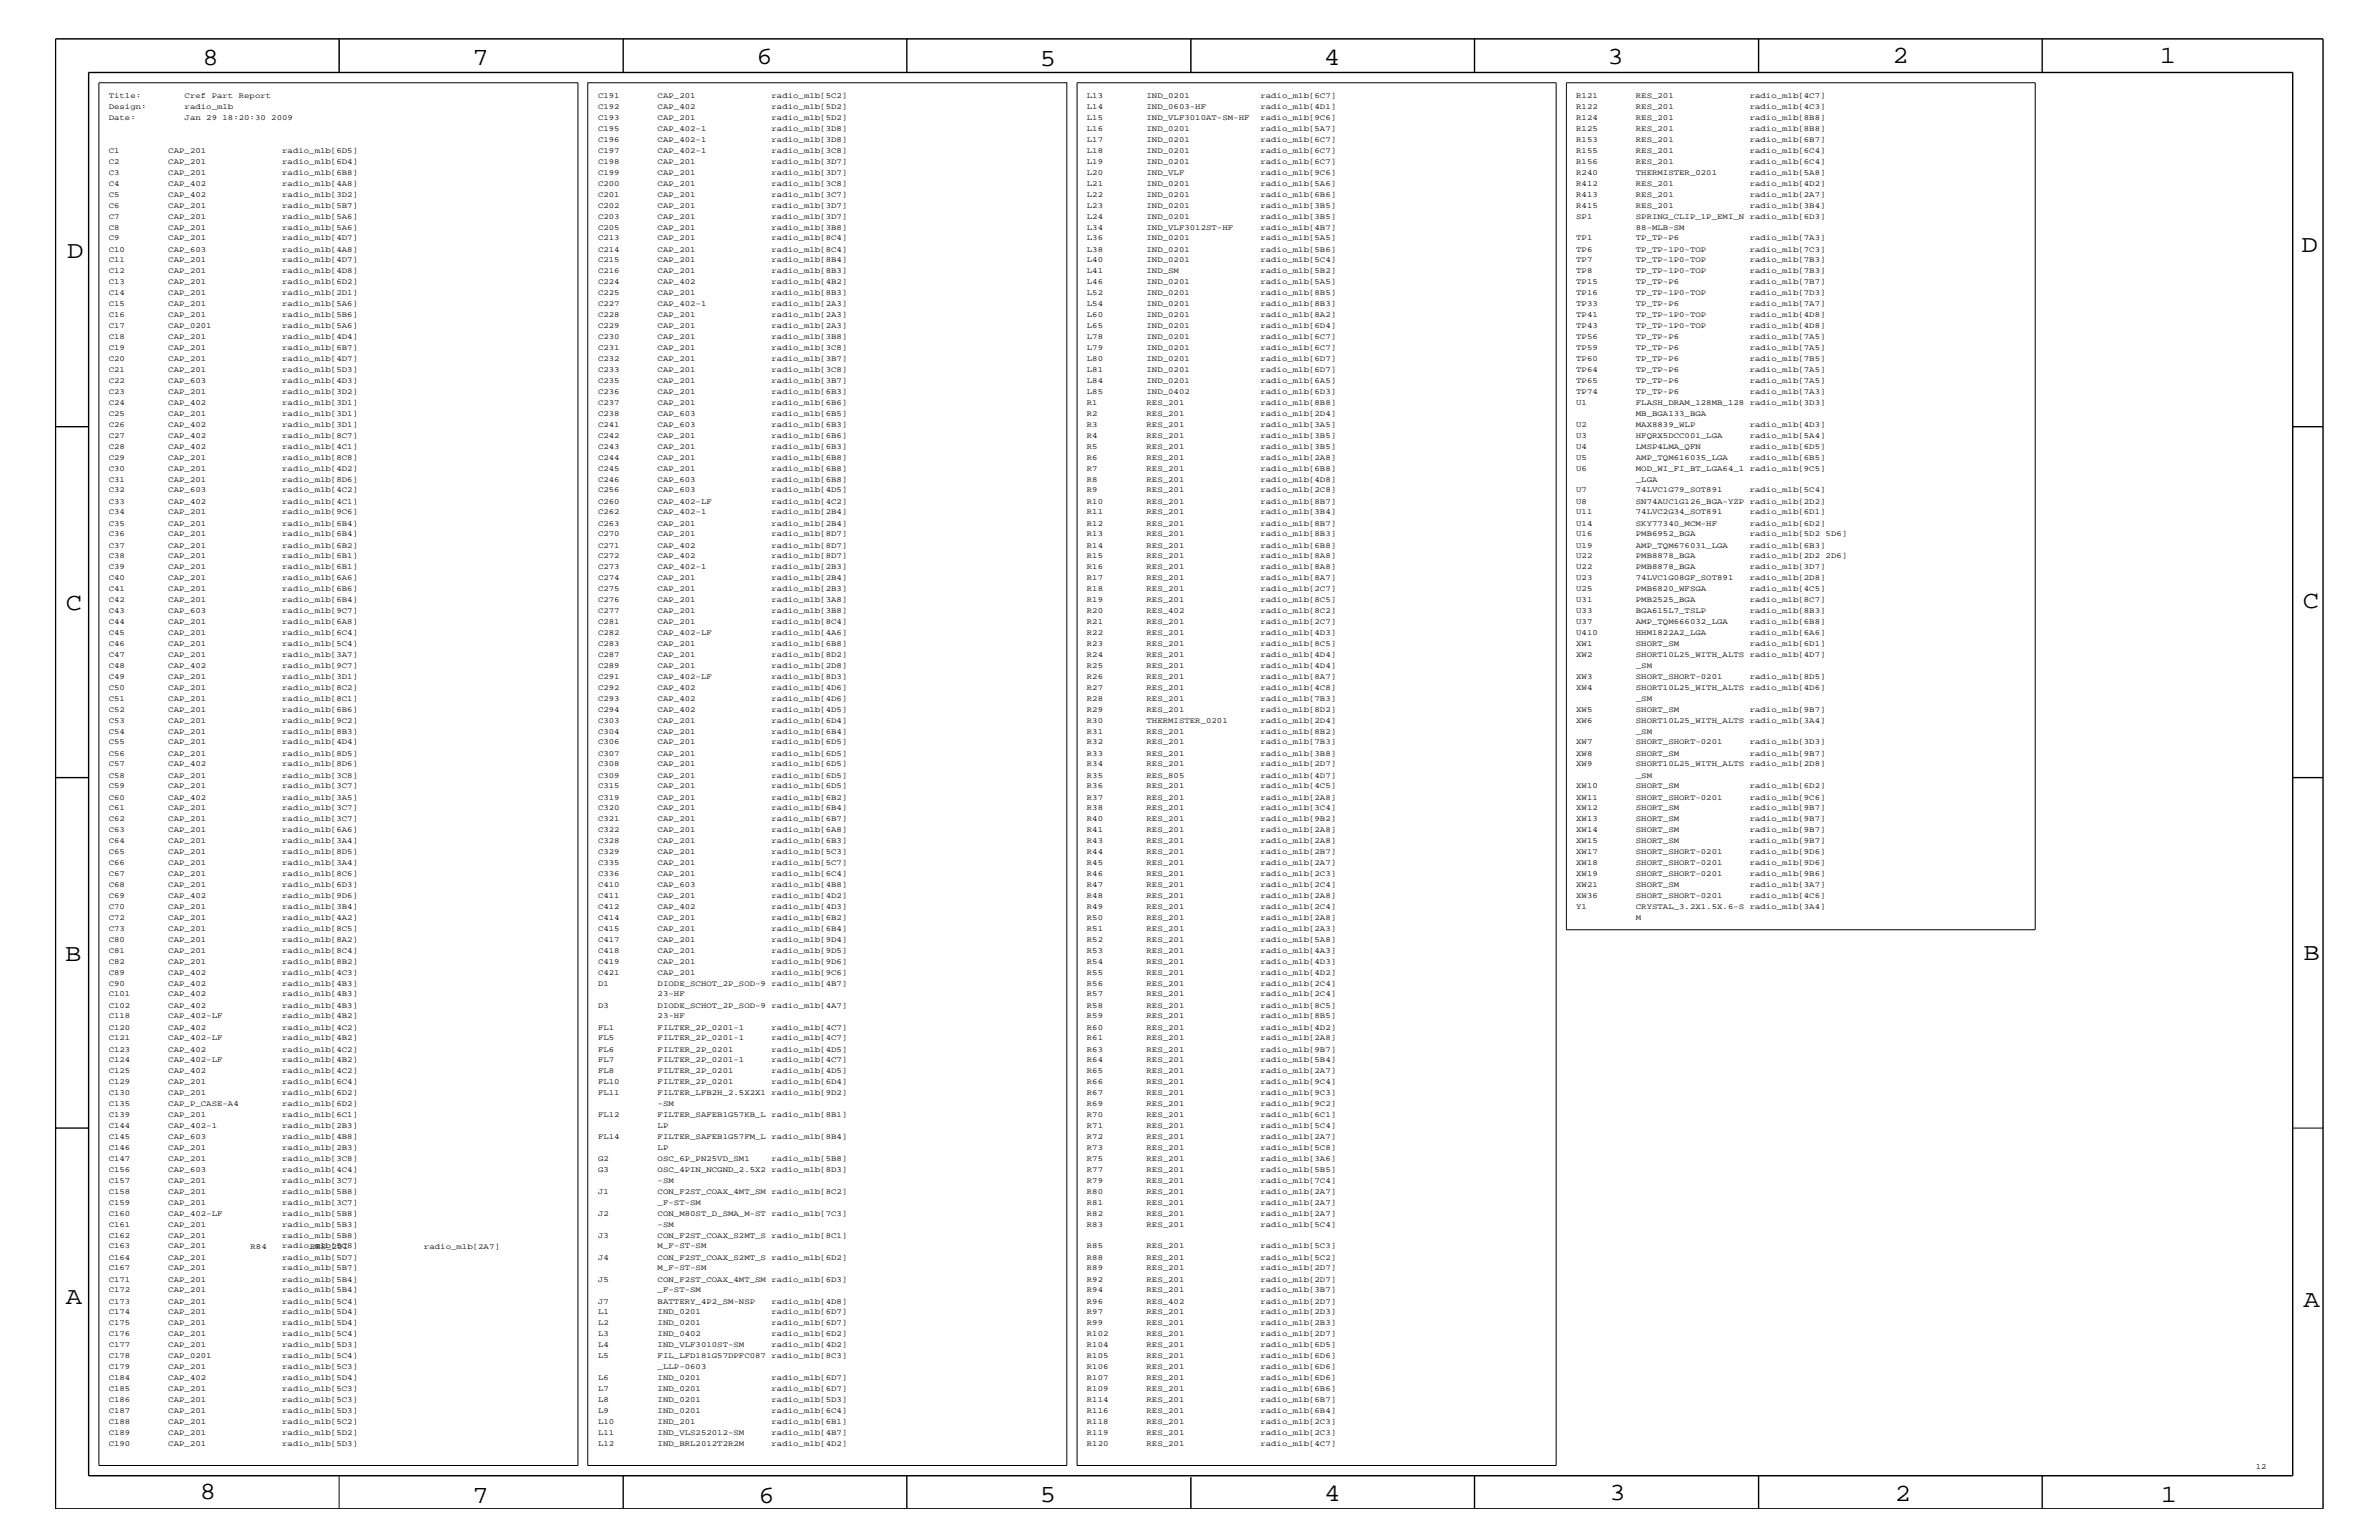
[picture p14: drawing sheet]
<svg xmlns="http://www.w3.org/2000/svg" width="432mm" height="279mm" viewBox="0 0 432 279" stroke-linecap="round" stroke-linejoin="round" font-family="sans-serif">
<defs><g id="words">
<g font-size="4.5">
<text x="36.7" y="11.7">8</text>
<text x="85.8" y="11.7">7</text>
<text x="137.3" y="11.5">6</text>
<text x="240.3" y="11.7">4</text>
<text x="291.8" y="11.5">3</text>
<text x="343.5" y="11.5">2</text>
<text x="392" y="11.5">1</text>
<text x="188.7" y="12.1">5</text>
<text x="12.2" y="46.8">D</text>
<text x="417.7" y="45.7">D</text>
<text x="11.9" y="110.6">C</text>
<text x="418" y="110.3">C</text>
<text x="11.9" y="174.3">B</text>
<text x="418.1" y="174.2">B</text>
<text x="11.9" y="236.7">A</text>
<text x="418.1" y="237.1">A</text>
<text x="36.2" y="271.9">8</text>
<text x="85.8" y="272.7">7</text>
<text x="137.7" y="272.7">6</text>
<text x="188.7" y="272.5">5</text>
<text x="240.4" y="272.3">4</text>
<text x="292.1" y="272.2">3</text>
<text x="343.9" y="272.3">2</text>
<text x="392.2" y="272.6">1</text>
</g>
<g font-size="1.4">
<text x="19.7" y="17.8">Title:</text>
<text x="33.5" y="17.8">Cref Part Report</text>
<text x="108.5" y="17.8">C191</text>
<text x="119.4" y="17.8">CAP_201</text>
<text x="140" y="17.8">radio_mlb[5C2]</text>
<text x="197.3" y="17.8">L13</text>
<text x="208.1" y="17.8">IND_0201</text>
<text x="228.8" y="17.8">radio_mlb[6C7]</text>
<text x="286.1" y="17.8">R121</text>
<text x="296.9" y="17.8">RES_201</text>
<text x="317.6" y="17.8">radio_mlb[4C7]</text>
<text x="19.7" y="19.8">Design:</text>
<text x="19.7" y="21.8">Date:</text>
<text x="33.5" y="19.8">radio_mlb</text>
<text x="33.5" y="21.8">Jan 29 18:20:30 2009</text>
<text x="108.5" y="19.8">C192</text>
<text x="108.5" y="21.8">C193</text>
<text x="108.5" y="23.7">C195</text>
<text x="119.4" y="19.8">CAP_402</text>
<text x="119.4" y="21.8">CAP_201</text>
<text x="119.4" y="23.7">CAP_402-1</text>
<text x="140" y="19.8">radio_mlb[5D2]</text>
<text x="140" y="21.8">radio_mlb[5D2]</text>
<text x="140" y="23.7">radio_mlb[3D8]</text>
<text x="197.3" y="19.8">L14</text>
<text x="197.3" y="21.8">L15</text>
<text x="197.3" y="23.7">L16</text>
<text x="208.1" y="19.8">IND_0603-HF</text>
<text x="208.1" y="21.8">IND_VLF3010AT-SM-HF</text>
<text x="208.1" y="23.7">IND_0201</text>
<text x="228.8" y="19.8">radio_mlb[4D1]</text>
<text x="228.8" y="21.8">radio_mlb[9C6]</text>
<text x="228.8" y="23.7">radio_mlb[5A7]</text>
<text x="286.1" y="19.8">R122</text>
<text x="286.1" y="21.8">R124</text>
<text x="286.1" y="23.7">R125</text>
<text x="296.9" y="19.8">RES_201</text>
<text x="296.9" y="21.8">RES_201</text>
<text x="296.9" y="23.7">RES_201</text>
<text x="317.6" y="19.8">radio_mlb[4C3]</text>
<text x="317.6" y="21.8">radio_mlb[8B8]</text>
<text x="317.6" y="23.7">radio_mlb[8B8]</text>
<text x="19.7" y="27.7">C1</text>
<text x="19.7" y="29.7">C2</text>
<text x="30.6" y="27.7">CAP_201</text>
<text x="30.6" y="29.7">CAP_201</text>
<text x="51.2" y="27.7">radio_mlb[6D5]</text>
<text x="51.2" y="29.7">radio_mlb[6D4]</text>
<text x="108.5" y="25.8">C196</text>
<text x="108.5" y="27.7">C197</text>
<text x="108.5" y="29.7">C198</text>
<text x="119.4" y="25.8">CAP_402-1</text>
<text x="119.4" y="27.7">CAP_402-1</text>
<text x="119.4" y="29.7">CAP_201</text>
<text x="140" y="25.8">radio_mlb[3D8]</text>
<text x="140" y="27.7">radio_mlb[3C8]</text>
<text x="140" y="29.7">radio_mlb[3D7]</text>
<text x="197.3" y="25.8">L17</text>
<text x="197.3" y="27.7">L18</text>
<text x="197.3" y="29.7">L19</text>
<text x="208.1" y="25.8">IND_0201</text>
<text x="208.1" y="27.7">IND_0201</text>
<text x="208.1" y="29.7">IND_0201</text>
<text x="228.8" y="25.8">radio_mlb[6C7]</text>
<text x="228.8" y="27.7">radio_mlb[6C7]</text>
<text x="228.8" y="29.7">radio_mlb[6C7]</text>
<text x="286.1" y="25.8">R153</text>
<text x="286.1" y="27.7">R155</text>
<text x="286.1" y="29.7">R156</text>
<text x="296.9" y="25.8">RES_201</text>
<text x="296.9" y="27.7">RES_201</text>
<text x="296.9" y="29.7">RES_201</text>
<text x="317.6" y="25.8">radio_mlb[6B7]</text>
<text x="317.6" y="27.7">radio_mlb[6C4]</text>
<text x="317.6" y="29.7">radio_mlb[6C4]</text>
<text x="19.7" y="31.7">C3</text>
<text x="19.7" y="33.7">C4</text>
<text x="19.7" y="35.7">C5</text>
<text x="30.6" y="31.7">CAP_201</text>
<text x="30.6" y="33.7">CAP_402</text>
<text x="30.6" y="35.7">CAP_402</text>
<text x="51.2" y="31.7">radio_mlb[6B8]</text>
<text x="51.2" y="33.7">radio_mlb[4A8]</text>
<text x="51.2" y="35.7">radio_mlb[3D2]</text>
<text x="108.5" y="31.7">C199</text>
<text x="108.5" y="33.7">C200</text>
<text x="108.5" y="35.7">C201</text>
<text x="119.4" y="31.7">CAP_201</text>
<text x="119.4" y="33.7">CAP_201</text>
<text x="119.4" y="35.7">CAP_201</text>
<text x="140" y="31.7">radio_mlb[3D7]</text>
<text x="140" y="33.7">radio_mlb[3C8]</text>
<text x="140" y="35.7">radio_mlb[3C7]</text>
<text x="197.3" y="31.7">L20</text>
<text x="197.3" y="33.7">L21</text>
<text x="197.3" y="35.7">L22</text>
<text x="208.1" y="31.7">IND_VLF</text>
<text x="208.1" y="33.7">IND_0201</text>
<text x="208.1" y="35.7">IND_0201</text>
<text x="228.8" y="31.7">radio_mlb[9C6]</text>
<text x="228.8" y="33.7">radio_mlb[5A6]</text>
<text x="228.8" y="35.7">radio_mlb[6B6]</text>
<text x="286.1" y="31.7">R240</text>
<text x="286.1" y="33.7">R412</text>
<text x="286.1" y="35.7">R413</text>
<text x="296.9" y="31.7">THERMISTER_0201</text>
<text x="296.9" y="33.7">RES_201</text>
<text x="296.9" y="35.7">RES_201</text>
<text x="317.6" y="31.7">radio_mlb[5A8]</text>
<text x="317.6" y="33.7">radio_mlb[4D2]</text>
<text x="317.6" y="35.7">radio_mlb[2A7]</text>
<text x="19.7" y="37.7">C6</text>
<text x="19.7" y="39.7">C7</text>
<text x="19.7" y="41.7">C8</text>
<text x="30.6" y="37.7">CAP_201</text>
<text x="30.6" y="39.7">CAP_201</text>
<text x="30.6" y="41.7">CAP_201</text>
<text x="51.2" y="37.7">radio_mlb[5B7]</text>
<text x="51.2" y="39.7">radio_mlb[5A6]</text>
<text x="51.2" y="41.7">radio_mlb[5A6]</text>
<text x="108.5" y="37.7">C202</text>
<text x="108.5" y="39.7">C203</text>
<text x="108.5" y="41.7">C205</text>
<text x="119.4" y="37.7">CAP_201</text>
<text x="119.4" y="39.7">CAP_201</text>
<text x="119.4" y="41.7">CAP_201</text>
<text x="140" y="37.7">radio_mlb[3D7]</text>
<text x="140" y="39.7">radio_mlb[3D7]</text>
<text x="140" y="41.7">radio_mlb[3B8]</text>
<text x="197.3" y="37.7">L23</text>
<text x="197.3" y="39.7">L24</text>
<text x="197.3" y="41.7">L34</text>
<text x="208.1" y="37.7">IND_0201</text>
<text x="208.1" y="39.7">IND_0201</text>
<text x="208.1" y="41.7">IND_VLF3012ST-HF</text>
<text x="228.8" y="37.7">radio_mlb[3B5]</text>
<text x="228.8" y="39.7">radio_mlb[3B5]</text>
<text x="228.8" y="41.7">radio_mlb[4B7]</text>
<text x="286.1" y="37.7">R415</text>
<text x="286.1" y="39.7">SP1</text>
<text x="296.9" y="37.7">RES_201</text>
<text x="296.9" y="39.7">SPRING_CLIP_1P_EMI_N radio_mlb[6D3]</text>
<text x="296.9" y="41.7">88-MLB-SM</text>
<text x="317.6" y="37.7">radio_mlb[3B4]</text>
<text x="19.7" y="43.6">C9</text>
<text x="19.7" y="45.7">C10</text>
<text x="19.7" y="47.6">C11</text>
<text x="30.6" y="43.6">CAP_201</text>
<text x="30.6" y="45.7">CAP_603</text>
<text x="30.6" y="47.6">CAP_201</text>
<text x="51.2" y="43.6">radio_mlb[4D7]</text>
<text x="51.2" y="45.7">radio_mlb[4A8]</text>
<text x="51.2" y="47.6">radio_mlb[4D7]</text>
<text x="108.5" y="43.6">C213</text>
<text x="108.5" y="45.7">C214</text>
<text x="108.5" y="47.6">C215</text>
<text x="119.4" y="43.6">CAP_201</text>
<text x="119.4" y="45.7">CAP_201</text>
<text x="119.4" y="47.6">CAP_201</text>
<text x="140" y="43.6">radio_mlb[8C4]</text>
<text x="140" y="45.7">radio_mlb[8C4]</text>
<text x="140" y="47.6">radio_mlb[8B4]</text>
<text x="197.3" y="43.6">L36</text>
<text x="197.3" y="45.7">L38</text>
<text x="197.3" y="47.6">L40</text>
<text x="208.1" y="43.6">IND_0201</text>
<text x="208.1" y="45.7">IND_0201</text>
<text x="208.1" y="47.6">IND_0201</text>
<text x="228.8" y="43.6">radio_mlb[5A5]</text>
<text x="228.8" y="45.7">radio_mlb[5B6]</text>
<text x="228.8" y="47.6">radio_mlb[5C4]</text>
<text x="286.1" y="43.6">TP1</text>
<text x="286.1" y="45.7">TP6</text>
<text x="286.1" y="47.6">TP7</text>
<text x="296.9" y="43.6">TP_TP-P6</text>
<text x="296.9" y="45.7">TP_TP-1P0-TOP</text>
<text x="296.9" y="47.6">TP_TP-1P0-TOP</text>
<text x="317.6" y="43.6">radio_mlb[7A3]</text>
<text x="317.6" y="45.7">radio_mlb[7C3]</text>
<text x="317.6" y="47.6">radio_mlb[7B3]</text>
<text x="19.7" y="49.6">C12</text>
<text x="19.7" y="51.6">C13</text>
<text x="19.7" y="53.5">C14</text>
<text x="30.6" y="49.6">CAP_201</text>
<text x="30.6" y="51.6">CAP_201</text>
<text x="30.6" y="53.5">CAP_201</text>
<text x="51.2" y="49.6">radio_mlb[4D8]</text>
<text x="51.2" y="51.6">radio_mlb[6D2]</text>
<text x="51.2" y="53.5">radio_mlb[2D1]</text>
<text x="108.5" y="49.6">C216</text>
<text x="108.5" y="51.6">C224</text>
<text x="108.5" y="53.5">C225</text>
<text x="119.4" y="49.6">CAP_201</text>
<text x="119.4" y="51.6">CAP_402</text>
<text x="119.4" y="53.5">CAP_201</text>
<text x="140" y="49.6">radio_mlb[8B3]</text>
<text x="140" y="51.6">radio_mlb[4B2]</text>
<text x="140" y="53.5">radio_mlb[8B3]</text>
<text x="197.3" y="49.6">L41</text>
<text x="197.3" y="51.6">L46</text>
<text x="197.3" y="53.5">L52</text>
<text x="208.1" y="49.6">IND_SM</text>
<text x="208.1" y="51.6">IND_0201</text>
<text x="208.1" y="53.5">IND_0201</text>
<text x="228.8" y="49.6">radio_mlb[5B2]</text>
<text x="228.8" y="51.6">radio_mlb[5A5]</text>
<text x="228.8" y="53.5">radio_mlb[8B5]</text>
<text x="286.1" y="49.6">TP8</text>
<text x="286.1" y="51.6">TP15</text>
<text x="286.1" y="53.5">TP16</text>
<text x="296.9" y="49.6">TP_TP-1P0-TOP</text>
<text x="296.9" y="51.6">TP_TP-P6</text>
<text x="296.9" y="53.5">TP_TP-1P0-TOP</text>
<text x="317.6" y="49.6">radio_mlb[7B3]</text>
<text x="317.6" y="51.6">radio_mlb[7B7]</text>
<text x="317.6" y="53.5">radio_mlb[7D3]</text>
<text x="19.7" y="55.6">C15</text>
<text x="19.7" y="57.5">C16</text>
<text x="19.7" y="59.5">C17</text>
<text x="30.6" y="55.6">CAP_201</text>
<text x="30.6" y="57.5">CAP_201</text>
<text x="30.6" y="59.5">CAP_0201</text>
<text x="51.2" y="55.6">radio_mlb[5A6]</text>
<text x="51.2" y="57.5">radio_mlb[5B6]</text>
<text x="51.2" y="59.5">radio_mlb[5A6]</text>
<text x="108.5" y="55.6">C227</text>
<text x="108.5" y="57.5">C228</text>
<text x="108.5" y="59.5">C229</text>
<text x="119.4" y="55.6">CAP_402-1</text>
<text x="119.4" y="57.5">CAP_201</text>
<text x="119.4" y="59.5">CAP_201</text>
<text x="140" y="55.6">radio_mlb[2A3]</text>
<text x="140" y="57.5">radio_mlb[2A3]</text>
<text x="140" y="59.5">radio_mlb[2A3]</text>
<text x="197.3" y="55.6">L54</text>
<text x="197.3" y="57.5">L60</text>
<text x="197.3" y="59.5">L65</text>
<text x="208.1" y="55.6">IND_0201</text>
<text x="208.1" y="57.5">IND_0201</text>
<text x="208.1" y="59.5">IND_0201</text>
<text x="228.8" y="55.6">radio_mlb[8B3]</text>
<text x="228.8" y="57.5">radio_mlb[8A2]</text>
<text x="228.8" y="59.5">radio_mlb[6D4]</text>
<text x="286.1" y="55.6">TP33</text>
<text x="286.1" y="57.5">TP41</text>
<text x="286.1" y="59.5">TP43</text>
<text x="296.9" y="55.6">TP_TP-P6</text>
<text x="296.9" y="57.5">TP_TP-1P0-TOP</text>
<text x="296.9" y="59.5">TP_TP-1P0-TOP</text>
<text x="317.6" y="55.6">radio_mlb[7A7]</text>
<text x="317.6" y="57.5">radio_mlb[4D8]</text>
<text x="317.6" y="59.5">radio_mlb[4D8]</text>
<text x="19.7" y="61.5">C18</text>
<text x="19.7" y="63.5">C19</text>
<text x="19.7" y="65.5">C20</text>
<text x="30.6" y="61.5">CAP_201</text>
<text x="30.6" y="63.5">CAP_201</text>
<text x="30.6" y="65.5">CAP_201</text>
<text x="51.2" y="61.5">radio_mlb[4D4]</text>
<text x="51.2" y="63.5">radio_mlb[6B7]</text>
<text x="51.2" y="65.5">radio_mlb[4D7]</text>
<text x="108.5" y="61.5">C230</text>
<text x="108.5" y="63.5">C231</text>
<text x="108.5" y="65.5">C232</text>
<text x="119.4" y="61.5">CAP_201</text>
<text x="119.4" y="63.5">CAP_201</text>
<text x="119.4" y="65.5">CAP_201</text>
<text x="140" y="61.5">radio_mlb[3B8]</text>
<text x="140" y="63.5">radio_mlb[3C8]</text>
<text x="140" y="65.5">radio_mlb[3B7]</text>
<text x="197.3" y="61.5">L78</text>
<text x="197.3" y="63.5">L79</text>
<text x="197.3" y="65.5">L80</text>
<text x="208.1" y="61.5">IND_0201</text>
<text x="208.1" y="63.5">IND_0201</text>
<text x="208.1" y="65.5">IND_0201</text>
<text x="228.8" y="61.5">radio_mlb[6C7]</text>
<text x="228.8" y="63.5">radio_mlb[6C7]</text>
<text x="228.8" y="65.5">radio_mlb[6D7]</text>
<text x="286.1" y="61.5">TP56</text>
<text x="286.1" y="63.5">TP59</text>
<text x="286.1" y="65.5">TP60</text>
<text x="296.9" y="61.5">TP_TP-P6</text>
<text x="296.9" y="63.5">TP_TP-P6</text>
<text x="296.9" y="65.5">TP_TP-P6</text>
<text x="317.6" y="61.5">radio_mlb[7A5]</text>
<text x="317.6" y="63.5">radio_mlb[7A5]</text>
<text x="317.6" y="65.5">radio_mlb[7B5]</text>
<text x="19.7" y="67.5">C21</text>
<text x="19.7" y="69.5">C22</text>
<text x="19.7" y="71.5">C23</text>
<text x="30.6" y="67.5">CAP_201</text>
<text x="30.6" y="69.5">CAP_603</text>
<text x="30.6" y="71.5">CAP_201</text>
<text x="51.2" y="67.5">radio_mlb[5D3]</text>
<text x="51.2" y="69.5">radio_mlb[4D3]</text>
<text x="51.2" y="71.5">radio_mlb[3D2]</text>
<text x="108.5" y="67.5">C233</text>
<text x="108.5" y="69.5">C235</text>
<text x="108.5" y="71.5">C236</text>
<text x="119.4" y="67.5">CAP_201</text>
<text x="119.4" y="69.5">CAP_201</text>
<text x="119.4" y="71.5">CAP_201</text>
<text x="140" y="67.5">radio_mlb[3C8]</text>
<text x="140" y="69.5">radio_mlb[3B7]</text>
<text x="140" y="71.5">radio_mlb[6B3]</text>
<text x="197.3" y="67.5">L81</text>
<text x="197.3" y="69.5">L84</text>
<text x="197.3" y="71.5">L85</text>
<text x="208.1" y="67.5">IND_0201</text>
<text x="208.1" y="69.5">IND_0201</text>
<text x="208.1" y="71.5">IND_0402</text>
<text x="228.8" y="67.5">radio_mlb[6D7]</text>
<text x="228.8" y="69.5">radio_mlb[6A5]</text>
<text x="228.8" y="71.5">radio_mlb[6D3]</text>
<text x="286.1" y="67.5">TP64</text>
<text x="286.1" y="69.5">TP65</text>
<text x="286.1" y="71.5">TP74</text>
<text x="296.9" y="67.5">TP_TP-P6</text>
<text x="296.9" y="69.5">TP_TP-P6</text>
<text x="296.9" y="71.5">TP_TP-P6</text>
<text x="317.6" y="67.5">radio_mlb[7A5]</text>
<text x="317.6" y="69.5">radio_mlb[7A5]</text>
<text x="317.6" y="71.5">radio_mlb[7A3]</text>
<text x="19.7" y="73.4">C24</text>
<text x="19.7" y="75.5">C25</text>
<text x="19.7" y="77.4">C26</text>
<text x="30.6" y="73.4">CAP_402</text>
<text x="30.6" y="75.5">CAP_201</text>
<text x="30.6" y="77.4">CAP_402</text>
<text x="51.2" y="73.4">radio_mlb[3D1]</text>
<text x="51.2" y="75.5">radio_mlb[3D1]</text>
<text x="51.2" y="77.4">radio_mlb[3D1]</text>
<text x="108.5" y="73.4">C237</text>
<text x="108.5" y="75.5">C238</text>
<text x="108.5" y="77.4">C241</text>
<text x="119.4" y="73.4">CAP_201</text>
<text x="119.4" y="75.5">CAP_603</text>
<text x="119.4" y="77.4">CAP_603</text>
<text x="140" y="73.4">radio_mlb[6B6]</text>
<text x="140" y="75.5">radio_mlb[6B5]</text>
<text x="140" y="77.4">radio_mlb[6B3]</text>
<text x="197.3" y="73.4">R1</text>
<text x="197.3" y="75.5">R2</text>
<text x="197.3" y="77.4">R3</text>
<text x="208.1" y="73.4">RES_201</text>
<text x="208.1" y="75.5">RES_201</text>
<text x="208.1" y="77.4">RES_201</text>
<text x="228.8" y="73.4">radio_mlb[8B8]</text>
<text x="228.8" y="75.5">radio_mlb[2D4]</text>
<text x="228.8" y="77.4">radio_mlb[3A5]</text>
<text x="286.1" y="73.4">U1</text>
<text x="286.1" y="77.4">U2</text>
<text x="296.9" y="73.4">FLASH_DRAM_128MB_128 radio_mlb[3D3]</text>
<text x="296.9" y="75.5">MB_BGA133_BGA</text>
<text x="296.9" y="77.4">MAX8839_WLP</text>
<text x="317.6" y="77.4">radio_mlb[4D3]</text>
<text x="19.7" y="79.4">C27</text>
<text x="19.7" y="81.4">C28</text>
<text x="19.7" y="83.4">C29</text>
<text x="30.6" y="79.4">CAP_402</text>
<text x="30.6" y="81.4">CAP_402</text>
<text x="30.6" y="83.4">CAP_201</text>
<text x="51.2" y="79.4">radio_mlb[8C7]</text>
<text x="51.2" y="81.4">radio_mlb[4C1]</text>
<text x="51.2" y="83.4">radio_mlb[8C8]</text>
<text x="108.5" y="79.4">C242</text>
<text x="108.5" y="81.4">C243</text>
<text x="108.5" y="83.4">C244</text>
<text x="119.4" y="79.4">CAP_201</text>
<text x="119.4" y="81.4">CAP_201</text>
<text x="119.4" y="83.4">CAP_201</text>
<text x="140" y="79.4">radio_mlb[6B6]</text>
<text x="140" y="81.4">radio_mlb[6B3]</text>
<text x="140" y="83.4">radio_mlb[6B8]</text>
<text x="197.3" y="79.4">R4</text>
<text x="197.3" y="81.4">R5</text>
<text x="197.3" y="83.4">R6</text>
<text x="208.1" y="79.4">RES_201</text>
<text x="208.1" y="81.4">RES_201</text>
<text x="208.1" y="83.4">RES_201</text>
<text x="228.8" y="79.4">radio_mlb[3B5]</text>
<text x="228.8" y="81.4">radio_mlb[3B5]</text>
<text x="228.8" y="83.4">radio_mlb[2A8]</text>
<text x="286.1" y="79.4">U3</text>
<text x="286.1" y="81.4">U4</text>
<text x="286.1" y="83.4">U5</text>
<text x="296.9" y="79.4">HFQRX5DCC001_LGA</text>
<text x="296.9" y="81.4">LMSP4LMA_QFN</text>
<text x="296.9" y="83.4">AMP_TQM616035_LGA</text>
<text x="317.6" y="79.4">radio_mlb[5A4]</text>
<text x="317.6" y="81.4">radio_mlb[6D5]</text>
<text x="317.6" y="83.4">radio_mlb[6B5]</text>
<text x="19.7" y="85.4">C30</text>
<text x="19.7" y="87.4">C31</text>
<text x="19.7" y="89.4">C32</text>
<text x="30.6" y="85.4">CAP_201</text>
<text x="30.6" y="87.4">CAP_201</text>
<text x="30.6" y="89.4">CAP_603</text>
<text x="51.2" y="85.4">radio_mlb[4D2]</text>
<text x="51.2" y="87.4">radio_mlb[8D6]</text>
<text x="51.2" y="89.4">radio_mlb[4C2]</text>
<text x="108.5" y="85.4">C245</text>
<text x="108.5" y="87.4">C246</text>
<text x="108.5" y="89.4">C256</text>
<text x="119.4" y="85.4">CAP_201</text>
<text x="119.4" y="87.4">CAP_603</text>
<text x="119.4" y="89.4">CAP_603</text>
<text x="140" y="85.4">radio_mlb[6B8]</text>
<text x="140" y="87.4">radio_mlb[6B8]</text>
<text x="140" y="89.4">radio_mlb[4D5]</text>
<text x="197.3" y="85.4">R7</text>
<text x="197.3" y="87.4">R8</text>
<text x="197.3" y="89.4">R9</text>
<text x="208.1" y="85.4">RES_201</text>
<text x="208.1" y="87.4">RES_201</text>
<text x="208.1" y="89.4">RES_201</text>
<text x="228.8" y="85.4">radio_mlb[6B8]</text>
<text x="228.8" y="87.4">radio_mlb[4D8]</text>
<text x="228.8" y="89.4">radio_mlb[2C8]</text>
<text x="286.1" y="85.4">U6</text>
<text x="286.1" y="89.4">U7</text>
<text x="296.9" y="85.4">MOD_WI_FI_BT_LGA64_1 radio_mlb[9C5]</text>
<text x="296.9" y="87.4">_LGA</text>
<text x="296.9" y="89.4">74LVC1G79_SOT891</text>
<text x="317.6" y="89.4">radio_mlb[5C4]</text>
<text x="19.7" y="91.4">C33</text>
<text x="19.7" y="93.3">C34</text>
<text x="19.7" y="95.4">C35</text>
<text x="30.6" y="91.4">CAP_402</text>
<text x="30.6" y="93.3">CAP_201</text>
<text x="30.6" y="95.4">CAP_201</text>
<text x="51.2" y="91.4">radio_mlb[4C1]</text>
<text x="51.2" y="93.3">radio_mlb[9C6]</text>
<text x="51.2" y="95.4">radio_mlb[6B4]</text>
<text x="108.5" y="91.4">C260</text>
<text x="108.5" y="93.3">C262</text>
<text x="108.5" y="95.4">C263</text>
<text x="119.4" y="91.4">CAP_402-LF</text>
<text x="119.4" y="93.3">CAP_402-1</text>
<text x="119.4" y="95.4">CAP_201</text>
<text x="140" y="91.4">radio_mlb[4C2]</text>
<text x="140" y="93.3">radio_mlb[2B4]</text>
<text x="140" y="95.4">radio_mlb[2B4]</text>
<text x="197.3" y="91.4">R10</text>
<text x="197.3" y="93.3">R11</text>
<text x="197.3" y="95.4">R12</text>
<text x="208.1" y="91.4">RES_201</text>
<text x="208.1" y="93.3">RES_201</text>
<text x="208.1" y="95.4">RES_201</text>
<text x="228.8" y="91.4">radio_mlb[8B7]</text>
<text x="228.8" y="93.3">radio_mlb[3B4]</text>
<text x="228.8" y="95.4">radio_mlb[8B7]</text>
<text x="286.1" y="91.4">U8</text>
<text x="286.1" y="93.3">U11</text>
<text x="286.1" y="95.4">U14</text>
<text x="296.9" y="91.4">SN74AUC1G126_BGA-YZP radio_mlb[2D2]</text>
<text x="296.9" y="93.3">74LVC2G34_SOT891</text>
<text x="296.9" y="95.4">SKY77340_MCM-HF</text>
<text x="317.6" y="93.3">radio_mlb[6D1]</text>
<text x="317.6" y="95.4">radio_mlb[6D2]</text>
<text x="19.7" y="97.3">C36</text>
<text x="19.7" y="99.3">C37</text>
<text x="19.7" y="101.3">C38</text>
<text x="30.6" y="97.3">CAP_201</text>
<text x="30.6" y="99.3">CAP_201</text>
<text x="30.6" y="101.3">CAP_201</text>
<text x="51.2" y="97.3">radio_mlb[6B4]</text>
<text x="51.2" y="99.3">radio_mlb[6B2]</text>
<text x="51.2" y="101.3">radio_mlb[6B1]</text>
<text x="108.5" y="97.3">C270</text>
<text x="108.5" y="99.3">C271</text>
<text x="108.5" y="101.3">C272</text>
<text x="119.4" y="97.3">CAP_201</text>
<text x="119.4" y="99.3">CAP_402</text>
<text x="119.4" y="101.3">CAP_402</text>
<text x="140" y="97.3">radio_mlb[8D7]</text>
<text x="140" y="99.3">radio_mlb[8D7]</text>
<text x="140" y="101.3">radio_mlb[8D7]</text>
<text x="197.3" y="97.3">R13</text>
<text x="197.3" y="99.3">R14</text>
<text x="197.3" y="101.3">R15</text>
<text x="208.1" y="97.3">RES_201</text>
<text x="208.1" y="99.3">RES_201</text>
<text x="208.1" y="101.3">RES_201</text>
<text x="228.8" y="97.3">radio_mlb[8B3]</text>
<text x="228.8" y="99.3">radio_mlb[6B8]</text>
<text x="228.8" y="101.3">radio_mlb[8A8]</text>
<text x="286.1" y="97.3">U16</text>
<text x="286.1" y="99.3">U19</text>
<text x="286.1" y="101.3">U22</text>
<text x="296.9" y="97.3">PMB6952_BGA</text>
<text x="296.9" y="99.3">AMP_TQM676031_LGA</text>
<text x="296.9" y="101.3">PMB8878_BGA</text>
<text x="317.6" y="97.3">radio_mlb[5D2 5D6]</text>
<text x="317.6" y="99.3">radio_mlb[6B3]</text>
<text x="317.6" y="101.3">radio_mlb[2D2 2D6]</text>
<text x="19.7" y="103.3">C39</text>
<text x="19.7" y="105.3">C40</text>
<text x="19.7" y="107.2">C41</text>
<text x="30.6" y="103.3">CAP_201</text>
<text x="30.6" y="105.3">CAP_201</text>
<text x="30.6" y="107.2">CAP_201</text>
<text x="51.2" y="103.3">radio_mlb[6B1]</text>
<text x="51.2" y="105.3">radio_mlb[6A6]</text>
<text x="51.2" y="107.2">radio_mlb[6B6]</text>
<text x="108.5" y="103.3">C273</text>
<text x="108.5" y="105.3">C274</text>
<text x="108.5" y="107.2">C275</text>
<text x="119.4" y="103.3">CAP_402-1</text>
<text x="119.4" y="105.3">CAP_201</text>
<text x="119.4" y="107.2">CAP_201</text>
<text x="140" y="103.3">radio_mlb[2B3]</text>
<text x="140" y="105.3">radio_mlb[2B4]</text>
<text x="140" y="107.2">radio_mlb[2B3]</text>
<text x="197.3" y="103.3">R16</text>
<text x="197.3" y="105.3">R17</text>
<text x="197.3" y="107.2">R18</text>
<text x="208.1" y="103.3">RES_201</text>
<text x="208.1" y="105.3">RES_201</text>
<text x="208.1" y="107.2">RES_201</text>
<text x="228.8" y="103.3">radio_mlb[8A8]</text>
<text x="228.8" y="105.3">radio_mlb[8A7]</text>
<text x="228.8" y="107.2">radio_mlb[2C7]</text>
<text x="286.1" y="103.3">U22</text>
<text x="286.1" y="105.3">U23</text>
<text x="286.1" y="107.2">U25</text>
<text x="296.9" y="103.3">PMB8878_BGA</text>
<text x="296.9" y="105.3">74LVC1G08GF_SOT891</text>
<text x="296.9" y="107.2">PMB6820_WFSGA</text>
<text x="317.6" y="103.3">radio_mlb[3D7]</text>
<text x="317.6" y="105.3">radio_mlb[2D8]</text>
<text x="317.6" y="107.2">radio_mlb[4C5]</text>
<text x="19.7" y="109.2">C42</text>
<text x="19.7" y="111.2">C43</text>
<text x="19.7" y="113.2">C44</text>
<text x="30.6" y="109.2">CAP_201</text>
<text x="30.6" y="111.2">CAP_603</text>
<text x="30.6" y="113.2">CAP_201</text>
<text x="51.2" y="109.2">radio_mlb[6B4]</text>
<text x="51.2" y="111.2">radio_mlb[9C7]</text>
<text x="51.2" y="113.2">radio_mlb[6A8]</text>
<text x="108.5" y="109.2">C276</text>
<text x="108.5" y="111.2">C277</text>
<text x="108.5" y="113.2">C281</text>
<text x="119.4" y="109.2">CAP_201</text>
<text x="119.4" y="111.2">CAP_201</text>
<text x="119.4" y="113.2">CAP_201</text>
<text x="140" y="109.2">radio_mlb[3A8]</text>
<text x="140" y="111.2">radio_mlb[3B8]</text>
<text x="140" y="113.2">radio_mlb[8C4]</text>
<text x="197.3" y="109.2">R19</text>
<text x="197.3" y="111.2">R20</text>
<text x="197.3" y="113.2">R21</text>
<text x="208.1" y="109.2">RES_201</text>
<text x="208.1" y="111.2">RES_402</text>
<text x="208.1" y="113.2">RES_201</text>
<text x="228.8" y="109.2">radio_mlb[8C5]</text>
<text x="228.8" y="111.2">radio_mlb[8C2]</text>
<text x="228.8" y="113.2">radio_mlb[2C7]</text>
<text x="286.1" y="109.2">U31</text>
<text x="286.1" y="111.2">U33</text>
<text x="286.1" y="113.2">U37</text>
<text x="296.9" y="109.2">PMB2525_BGA</text>
<text x="296.9" y="111.2">BGA615L7_TSLP</text>
<text x="296.9" y="113.2">AMP_TQM666032_LGA</text>
<text x="317.6" y="109.2">radio_mlb[8C7]</text>
<text x="317.6" y="111.2">radio_mlb[8B3]</text>
<text x="317.6" y="113.2">radio_mlb[6B8]</text>
<text x="19.7" y="115.2">C45</text>
<text x="19.7" y="117.2">C46</text>
<text x="19.7" y="119.2">C47</text>
<text x="30.6" y="115.2">CAP_201</text>
<text x="30.6" y="117.2">CAP_201</text>
<text x="30.6" y="119.2">CAP_201</text>
<text x="51.2" y="115.2">radio_mlb[6C4]</text>
<text x="51.2" y="117.2">radio_mlb[5C4]</text>
<text x="51.2" y="119.2">radio_mlb[3A7]</text>
<text x="108.5" y="115.2">C282</text>
<text x="108.5" y="117.2">C283</text>
<text x="108.5" y="119.2">C287</text>
<text x="119.4" y="115.2">CAP_402-LF</text>
<text x="119.4" y="117.2">CAP_201</text>
<text x="119.4" y="119.2">CAP_201</text>
<text x="140" y="115.2">radio_mlb[4A6]</text>
<text x="140" y="117.2">radio_mlb[6B8]</text>
<text x="140" y="119.2">radio_mlb[8D2]</text>
<text x="197.3" y="115.2">R22</text>
<text x="197.3" y="117.2">R23</text>
<text x="197.3" y="119.2">R24</text>
<text x="208.1" y="115.2">RES_201</text>
<text x="208.1" y="117.2">RES_201</text>
<text x="208.1" y="119.2">RES_201</text>
<text x="228.8" y="115.2">radio_mlb[4D3]</text>
<text x="228.8" y="117.2">radio_mlb[8C5]</text>
<text x="228.8" y="119.2">radio_mlb[4D4]</text>
<text x="286.1" y="115.2">U410</text>
<text x="286.1" y="117.2">XW1</text>
<text x="286.1" y="119.2">XW2</text>
<text x="296.9" y="115.2">HHM1822A2_LGA</text>
<text x="296.9" y="117.2">SHORT_SM</text>
<text x="296.9" y="119.2">SHORT10L25_WITH_ALTS radio_mlb[4D7]</text>
<text x="317.6" y="115.2">radio_mlb[6A6]</text>
<text x="317.6" y="117.2">radio_mlb[6D1]</text>
<text x="19.7" y="121.2">C48</text>
<text x="19.7" y="123.1">C49</text>
<text x="19.7" y="125.2">C50</text>
<text x="30.6" y="121.2">CAP_402</text>
<text x="30.6" y="123.1">CAP_201</text>
<text x="30.6" y="125.2">CAP_201</text>
<text x="51.2" y="121.2">radio_mlb[9C7]</text>
<text x="51.2" y="123.1">radio_mlb[3D1]</text>
<text x="51.2" y="125.2">radio_mlb[8C2]</text>
<text x="108.5" y="121.2">C289</text>
<text x="108.5" y="123.1">C291</text>
<text x="108.5" y="125.2">C292</text>
<text x="119.4" y="121.2">CAP_201</text>
<text x="119.4" y="123.1">CAP_402-LF</text>
<text x="119.4" y="125.2">CAP_402</text>
<text x="140" y="121.2">radio_mlb[2D8]</text>
<text x="140" y="123.1">radio_mlb[8D3]</text>
<text x="140" y="125.2">radio_mlb[4D6]</text>
<text x="197.3" y="121.2">R25</text>
<text x="197.3" y="123.1">R26</text>
<text x="197.3" y="125.2">R27</text>
<text x="208.1" y="121.2">RES_201</text>
<text x="208.1" y="123.1">RES_201</text>
<text x="208.1" y="125.2">RES_201</text>
<text x="228.8" y="121.2">radio_mlb[4D4]</text>
<text x="228.8" y="123.1">radio_mlb[8A7]</text>
<text x="228.8" y="125.2">radio_mlb[4C8]</text>
<text x="286.1" y="123.1">XW3</text>
<text x="286.1" y="125.2">XW4</text>
<text x="296.9" y="121.2">_SM</text>
<text x="296.9" y="123.1">SHORT_SHORT-0201</text>
<text x="296.9" y="125.2">SHORT10L25_WITH_ALTS radio_mlb[4D6]</text>
<text x="317.6" y="123.1">radio_mlb[8D5]</text>
<text x="19.7" y="127.1">C51</text>
<text x="19.7" y="129.1">C52</text>
<text x="19.7" y="131.1">C53</text>
<text x="30.6" y="127.1">CAP_201</text>
<text x="30.6" y="129.1">CAP_201</text>
<text x="30.6" y="131.1">CAP_201</text>
<text x="51.2" y="127.1">radio_mlb[8C1]</text>
<text x="51.2" y="129.1">radio_mlb[6B6]</text>
<text x="51.2" y="131.1">radio_mlb[9C2]</text>
<text x="108.5" y="127.1">C293</text>
<text x="108.5" y="129.1">C294</text>
<text x="108.5" y="131.1">C303</text>
<text x="119.4" y="127.1">CAP_402</text>
<text x="119.4" y="129.1">CAP_402</text>
<text x="119.4" y="131.1">CAP_201</text>
<text x="140" y="127.1">radio_mlb[4D6]</text>
<text x="140" y="129.1">radio_mlb[4D5]</text>
<text x="140" y="131.1">radio_mlb[6D4]</text>
<text x="197.3" y="127.1">R28</text>
<text x="197.3" y="129.1">R29</text>
<text x="197.3" y="131.1">R30</text>
<text x="208.1" y="127.1">RES_201</text>
<text x="208.1" y="129.1">RES_201</text>
<text x="208.1" y="131.1">THERMISTER_0201</text>
<text x="228.8" y="127.1">radio_mlb[7B3]</text>
<text x="228.8" y="129.1">radio_mlb[8D2]</text>
<text x="228.8" y="131.1">radio_mlb[2D4]</text>
<text x="286.1" y="129.1">XW5</text>
<text x="286.1" y="131.1">XW6</text>
<text x="296.9" y="127.1">_SM</text>
<text x="296.9" y="129.1">SHORT_SM</text>
<text x="296.9" y="131.1">SHORT10L25_WITH_ALTS radio_mlb[3A4]</text>
<text x="317.6" y="129.1">radio_mlb[9B7]</text>
<text x="19.7" y="133.1">C54</text>
<text x="19.7" y="135.1">C55</text>
<text x="19.7" y="137.1">C56</text>
<text x="30.6" y="133.1">CAP_201</text>
<text x="30.6" y="135.1">CAP_201</text>
<text x="30.6" y="137.1">CAP_201</text>
<text x="51.2" y="133.1">radio_mlb[8B3]</text>
<text x="51.2" y="135.1">radio_mlb[4D4]</text>
<text x="51.2" y="137.1">radio_mlb[8D5]</text>
<text x="108.5" y="133.1">C304</text>
<text x="108.5" y="135.1">C306</text>
<text x="108.5" y="137.1">C307</text>
<text x="119.4" y="133.1">CAP_201</text>
<text x="119.4" y="135.1">CAP_201</text>
<text x="119.4" y="137.1">CAP_201</text>
<text x="140" y="133.1">radio_mlb[6B4]</text>
<text x="140" y="135.1">radio_mlb[6D5]</text>
<text x="140" y="137.1">radio_mlb[6D5]</text>
<text x="197.3" y="133.1">R31</text>
<text x="197.3" y="135.1">R32</text>
<text x="197.3" y="137.1">R33</text>
<text x="208.1" y="133.1">RES_201</text>
<text x="208.1" y="135.1">RES_201</text>
<text x="208.1" y="137.1">RES_201</text>
<text x="228.8" y="133.1">radio_mlb[8B2]</text>
<text x="228.8" y="135.1">radio_mlb[7B3]</text>
<text x="228.8" y="137.1">radio_mlb[3B8]</text>
<text x="286.1" y="135.1">XW7</text>
<text x="286.1" y="137.1">XW8</text>
<text x="296.9" y="133.1">_SM</text>
<text x="296.9" y="135.1">SHORT_SHORT-0201</text>
<text x="296.9" y="137.1">SHORT_SM</text>
<text x="317.6" y="135.1">radio_mlb[3D3]</text>
<text x="317.6" y="137.1">radio_mlb[9B7]</text>
<text x="19.7" y="139.1">C57</text>
<text x="19.7" y="141.1">C58</text>
<text x="19.7" y="143">C59</text>
<text x="30.6" y="139.1">CAP_402</text>
<text x="30.6" y="141.1">CAP_201</text>
<text x="30.6" y="143">CAP_201</text>
<text x="51.2" y="139.1">radio_mlb[8D6]</text>
<text x="51.2" y="141.1">radio_mlb[3C8]</text>
<text x="51.2" y="143">radio_mlb[3C7]</text>
<text x="108.5" y="139.1">C308</text>
<text x="108.5" y="141.1">C309</text>
<text x="108.5" y="143">C315</text>
<text x="119.4" y="139.1">CAP_201</text>
<text x="119.4" y="141.1">CAP_201</text>
<text x="119.4" y="143">CAP_201</text>
<text x="140" y="139.1">radio_mlb[6D5]</text>
<text x="140" y="141.1">radio_mlb[6D5]</text>
<text x="140" y="143">radio_mlb[6D5]</text>
<text x="197.3" y="139.1">R34</text>
<text x="197.3" y="141.1">R35</text>
<text x="197.3" y="143">R36</text>
<text x="208.1" y="139.1">RES_201</text>
<text x="208.1" y="141.1">RES_805</text>
<text x="208.1" y="143">RES_201</text>
<text x="228.8" y="139.1">radio_mlb[2D7]</text>
<text x="228.8" y="141.1">radio_mlb[4D7]</text>
<text x="228.8" y="143">radio_mlb[4C5]</text>
<text x="286.1" y="139.1">XW9</text>
<text x="286.1" y="143">XW10</text>
<text x="296.9" y="139.1">SHORT10L25_WITH_ALTS radio_mlb[2D8]</text>
<text x="296.9" y="141.1">_SM</text>
<text x="296.9" y="143">SHORT_SM</text>
<text x="317.6" y="143">radio_mlb[6D2]</text>
<text x="19.7" y="145.1">C60</text>
<text x="19.7" y="147">C61</text>
<text x="19.7" y="149">C62</text>
<text x="30.6" y="145.1">CAP_402</text>
<text x="30.6" y="147">CAP_201</text>
<text x="30.6" y="149">CAP_201</text>
<text x="51.2" y="145.1">radio_mlb[3A5]</text>
<text x="51.2" y="147">radio_mlb[3C7]</text>
<text x="51.2" y="149">radio_mlb[3C7]</text>
<text x="108.5" y="145.1">C319</text>
<text x="108.5" y="147">C320</text>
<text x="108.5" y="149">C321</text>
<text x="119.4" y="145.1">CAP_201</text>
<text x="119.4" y="147">CAP_201</text>
<text x="119.4" y="149">CAP_201</text>
<text x="140" y="145.1">radio_mlb[6B2]</text>
<text x="140" y="147">radio_mlb[6B4]</text>
<text x="140" y="149">radio_mlb[6B7]</text>
<text x="197.3" y="145.1">R37</text>
<text x="197.3" y="147">R38</text>
<text x="197.3" y="149">R40</text>
<text x="208.1" y="145.1">RES_201</text>
<text x="208.1" y="147">RES_201</text>
<text x="208.1" y="149">RES_201</text>
<text x="228.8" y="145.1">radio_mlb[2A8]</text>
<text x="228.8" y="147">radio_mlb[3C4]</text>
<text x="228.8" y="149">radio_mlb[9B2]</text>
<text x="286.1" y="145.1">XW11</text>
<text x="286.1" y="147">XW12</text>
<text x="286.1" y="149">XW13</text>
<text x="296.9" y="145.1">SHORT_SHORT-0201</text>
<text x="296.9" y="147">SHORT_SM</text>
<text x="296.9" y="149">SHORT_SM</text>
<text x="317.6" y="145.1">radio_mlb[9C6]</text>
<text x="317.6" y="147">radio_mlb[9B7]</text>
<text x="317.6" y="149">radio_mlb[9B7]</text>
<text x="19.7" y="151">C63</text>
<text x="19.7" y="153">C64</text>
<text x="19.7" y="155">C65</text>
<text x="30.6" y="151">CAP_201</text>
<text x="30.6" y="153">CAP_201</text>
<text x="30.6" y="155">CAP_201</text>
<text x="51.2" y="151">radio_mlb[6A6]</text>
<text x="51.2" y="153">radio_mlb[3A4]</text>
<text x="51.2" y="155">radio_mlb[8D5]</text>
<text x="108.5" y="151">C322</text>
<text x="108.5" y="153">C328</text>
<text x="108.5" y="155">C329</text>
<text x="119.4" y="151">CAP_201</text>
<text x="119.4" y="153">CAP_201</text>
<text x="119.4" y="155">CAP_201</text>
<text x="140" y="151">radio_mlb[6A8]</text>
<text x="140" y="153">radio_mlb[6B3]</text>
<text x="140" y="155">radio_mlb[5C3]</text>
<text x="197.3" y="151">R41</text>
<text x="197.3" y="153">R43</text>
<text x="197.3" y="155">R44</text>
<text x="208.1" y="151">RES_201</text>
<text x="208.1" y="153">RES_201</text>
<text x="208.1" y="155">RES_201</text>
<text x="228.8" y="151">radio_mlb[2A8]</text>
<text x="228.8" y="153">radio_mlb[2A8]</text>
<text x="228.8" y="155">radio_mlb[2B7]</text>
<text x="286.1" y="151">XW14</text>
<text x="286.1" y="153">XW15</text>
<text x="286.1" y="155">XW17</text>
<text x="296.9" y="151">SHORT_SM</text>
<text x="296.9" y="153">SHORT_SM</text>
<text x="296.9" y="155">SHORT_SHORT-0201</text>
<text x="317.6" y="151">radio_mlb[9B7]</text>
<text x="317.6" y="153">radio_mlb[9B7]</text>
<text x="317.6" y="155">radio_mlb[9D6]</text>
<text x="19.7" y="157">C66</text>
<text x="19.7" y="158.9">C67</text>
<text x="19.7" y="160.9">C68</text>
<text x="30.6" y="157">CAP_201</text>
<text x="30.6" y="158.9">CAP_201</text>
<text x="30.6" y="160.9">CAP_201</text>
<text x="51.2" y="157">radio_mlb[3A4]</text>
<text x="51.2" y="158.9">radio_mlb[8C6]</text>
<text x="51.2" y="160.9">radio_mlb[6D3]</text>
<text x="108.5" y="157">C335</text>
<text x="108.5" y="158.9">C336</text>
<text x="108.5" y="160.9">C410</text>
<text x="119.4" y="157">CAP_201</text>
<text x="119.4" y="158.9">CAP_201</text>
<text x="119.4" y="160.9">CAP_603</text>
<text x="140" y="157">radio_mlb[5C7]</text>
<text x="140" y="158.9">radio_mlb[6C4]</text>
<text x="140" y="160.9">radio_mlb[4B8]</text>
<text x="197.3" y="157">R45</text>
<text x="197.3" y="158.9">R46</text>
<text x="197.3" y="160.9">R47</text>
<text x="208.1" y="157">RES_201</text>
<text x="208.1" y="158.9">RES_201</text>
<text x="208.1" y="160.9">RES_201</text>
<text x="228.8" y="157">radio_mlb[2A7]</text>
<text x="228.8" y="158.9">radio_mlb[2C3]</text>
<text x="228.8" y="160.9">radio_mlb[2C4]</text>
<text x="286.1" y="157">XW18</text>
<text x="286.1" y="158.9">XW19</text>
<text x="286.1" y="160.9">XW21</text>
<text x="296.9" y="157">SHORT_SHORT-0201</text>
<text x="296.9" y="158.9">SHORT_SHORT-0201</text>
<text x="296.9" y="160.9">SHORT_SM</text>
<text x="317.6" y="157">radio_mlb[9D6]</text>
<text x="317.6" y="158.9">radio_mlb[9B6]</text>
<text x="317.6" y="160.9">radio_mlb[3A7]</text>
<text x="19.7" y="162.9">C69</text>
<text x="19.7" y="164.9">C70</text>
<text x="19.7" y="166.9">C72</text>
<text x="30.6" y="162.9">CAP_402</text>
<text x="30.6" y="164.9">CAP_201</text>
<text x="30.6" y="166.9">CAP_201</text>
<text x="51.2" y="162.9">radio_mlb[9D6]</text>
<text x="51.2" y="164.9">radio_mlb[3B4]</text>
<text x="51.2" y="166.9">radio_mlb[4A2]</text>
<text x="108.5" y="162.9">C411</text>
<text x="108.5" y="164.9">C412</text>
<text x="108.5" y="166.9">C414</text>
<text x="119.4" y="162.9">CAP_201</text>
<text x="119.4" y="164.9">CAP_402</text>
<text x="119.4" y="166.9">CAP_201</text>
<text x="140" y="162.9">radio_mlb[4D2]</text>
<text x="140" y="164.9">radio_mlb[4D3]</text>
<text x="140" y="166.9">radio_mlb[6B2]</text>
<text x="197.3" y="162.9">R48</text>
<text x="197.3" y="164.9">R49</text>
<text x="197.3" y="166.9">R50</text>
<text x="208.1" y="162.9">RES_201</text>
<text x="208.1" y="164.9">RES_201</text>
<text x="208.1" y="166.9">RES_201</text>
<text x="228.8" y="162.9">radio_mlb[2A8]</text>
<text x="228.8" y="164.9">radio_mlb[2C4]</text>
<text x="228.8" y="166.9">radio_mlb[2A8]</text>
<text x="286.1" y="162.9">XW36</text>
<text x="286.1" y="164.9">Y1</text>
<text x="296.9" y="162.9">SHORT_SHORT-0201</text>
<text x="296.9" y="164.9">CRYSTAL_3.2X1.5X.6-S radio_mlb[3A4]</text>
<text x="296.9" y="166.9">M</text>
<text x="317.6" y="162.9">radio_mlb[4C6]</text>
<text x="19.7" y="168.9">C73</text>
<text x="19.7" y="170.9">C80</text>
<text x="19.7" y="172.8">C81</text>
<text x="30.6" y="168.9">CAP_201</text>
<text x="30.6" y="170.9">CAP_201</text>
<text x="30.6" y="172.8">CAP_201</text>
<text x="51.2" y="168.9">radio_mlb[8C5]</text>
<text x="51.2" y="170.9">radio_mlb[8A2]</text>
<text x="51.2" y="172.8">radio_mlb[8C4]</text>
<text x="108.5" y="168.9">C415</text>
<text x="108.5" y="170.9">C417</text>
<text x="108.5" y="172.8">C418</text>
<text x="119.4" y="168.9">CAP_201</text>
<text x="119.4" y="170.9">CAP_201</text>
<text x="119.4" y="172.8">CAP_201</text>
<text x="140" y="168.9">radio_mlb[6B4]</text>
<text x="140" y="170.9">radio_mlb[9D4]</text>
<text x="140" y="172.8">radio_mlb[9D5]</text>
<text x="197.3" y="168.9">R51</text>
<text x="197.3" y="170.9">R52</text>
<text x="197.3" y="172.8">R53</text>
<text x="208.1" y="168.9">RES_201</text>
<text x="208.1" y="170.9">RES_201</text>
<text x="208.1" y="172.8">RES_201</text>
<text x="228.8" y="168.9">radio_mlb[2A3]</text>
<text x="228.8" y="170.9">radio_mlb[5A8]</text>
<text x="228.8" y="172.8">radio_mlb[4A3]</text>
<text x="19.7" y="174.9">C82</text>
<text x="19.7" y="176.8">C89</text>
<text x="19.7" y="178.8">C90</text>
<text x="30.6" y="174.9">CAP_201</text>
<text x="30.6" y="176.8">CAP_402</text>
<text x="30.6" y="178.8">CAP_402</text>
<text x="51.2" y="174.9">radio_mlb[8B2]</text>
<text x="51.2" y="176.8">radio_mlb[4C3]</text>
<text x="51.2" y="178.8">radio_mlb[4B3]</text>
<text x="108.5" y="174.9">C419</text>
<text x="108.5" y="176.8">C421</text>
<text x="108.5" y="178.8">D1</text>
<text x="119.4" y="174.9">CAP_201</text>
<text x="119.4" y="176.8">CAP_201</text>
<text x="119.4" y="178.8">DIODE_SCHOT_2P_SOD-9 radio_mlb[4B7]</text>
<text x="140" y="174.9">radio_mlb[9D6]</text>
<text x="140" y="176.8">radio_mlb[9C6]</text>
<text x="197.3" y="174.9">R54</text>
<text x="197.3" y="176.8">R55</text>
<text x="197.3" y="178.8">R56</text>
<text x="208.1" y="174.9">RES_201</text>
<text x="208.1" y="176.8">RES_201</text>
<text x="208.1" y="178.8">RES_201</text>
<text x="228.8" y="174.9">radio_mlb[4D3]</text>
<text x="228.8" y="176.8">radio_mlb[4D2]</text>
<text x="228.8" y="178.8">radio_mlb[2C4]</text>
<text x="19.7" y="180.8">C101</text>
<text x="19.7" y="182.8">C102</text>
<text x="19.7" y="184.8">C118</text>
<text x="30.6" y="180.8">CAP_402</text>
<text x="30.6" y="182.8">CAP_402</text>
<text x="30.6" y="184.8">CAP_402-LF</text>
<text x="51.2" y="180.8">radio_mlb[4B3]</text>
<text x="51.2" y="182.8">radio_mlb[4B3]</text>
<text x="51.2" y="184.8">radio_mlb[4B2]</text>
<text x="108.5" y="182.8">D3</text>
<text x="119.4" y="180.8">23-HF</text>
<text x="119.4" y="182.8">DIODE_SCHOT_2P_SOD-9 radio_mlb[4A7]</text>
<text x="119.4" y="184.8">23-HF</text>
<text x="197.3" y="180.8">R57</text>
<text x="197.3" y="182.8">R58</text>
<text x="197.3" y="184.8">R59</text>
<text x="208.1" y="180.8">RES_201</text>
<text x="208.1" y="182.8">RES_201</text>
<text x="208.1" y="184.8">RES_201</text>
<text x="228.8" y="180.8">radio_mlb[2C4]</text>
<text x="228.8" y="182.8">radio_mlb[8C5]</text>
<text x="228.8" y="184.8">radio_mlb[8B5]</text>
<text x="19.7" y="186.8">C120</text>
<text x="19.7" y="188.8">C121</text>
<text x="19.7" y="190.8">C123</text>
<text x="30.6" y="186.8">CAP_402</text>
<text x="30.6" y="188.8">CAP_402-LF</text>
<text x="30.6" y="190.8">CAP_402</text>
<text x="51.2" y="186.8">radio_mlb[4C2]</text>
<text x="51.2" y="188.8">radio_mlb[4B2]</text>
<text x="51.2" y="190.8">radio_mlb[4C2]</text>
<text x="108.5" y="186.8">FL1</text>
<text x="108.5" y="188.8">FL5</text>
<text x="108.5" y="190.8">FL6</text>
<text x="119.4" y="186.8">FILTER_2P_0201-1</text>
<text x="119.4" y="188.8">FILTER_2P_0201-1</text>
<text x="119.4" y="190.8">FILTER_2P_0201</text>
<text x="140" y="186.8">radio_mlb[4C7]</text>
<text x="140" y="188.8">radio_mlb[4C7]</text>
<text x="140" y="190.8">radio_mlb[4D5]</text>
<text x="197.3" y="186.8">R60</text>
<text x="197.3" y="188.8">R61</text>
<text x="197.3" y="190.8">R63</text>
<text x="208.1" y="186.8">RES_201</text>
<text x="208.1" y="188.8">RES_201</text>
<text x="208.1" y="190.8">RES_201</text>
<text x="228.8" y="186.8">radio_mlb[4D2]</text>
<text x="228.8" y="188.8">radio_mlb[2A8]</text>
<text x="228.8" y="190.8">radio_mlb[9B7]</text>
<text x="19.7" y="192.7">C124</text>
<text x="19.7" y="194.8">C125</text>
<text x="19.7" y="196.7">C129</text>
<text x="30.6" y="192.7">CAP_402-LF</text>
<text x="30.6" y="194.8">CAP_402</text>
<text x="30.6" y="196.7">CAP_201</text>
<text x="51.2" y="192.7">radio_mlb[4B2]</text>
<text x="51.2" y="194.8">radio_mlb[4C2]</text>
<text x="51.2" y="196.7">radio_mlb[6C4]</text>
<text x="108.5" y="192.7">FL7</text>
<text x="108.5" y="194.8">FL8</text>
<text x="108.5" y="196.7">FL10</text>
<text x="119.4" y="192.7">FILTER_2P_0201-1</text>
<text x="119.4" y="194.8">FILTER_2P_0201</text>
<text x="119.4" y="196.7">FILTER_2P_0201</text>
<text x="140" y="192.7">radio_mlb[4C7]</text>
<text x="140" y="194.8">radio_mlb[4D5]</text>
<text x="140" y="196.7">radio_mlb[6D4]</text>
<text x="197.3" y="192.7">R64</text>
<text x="197.3" y="194.8">R65</text>
<text x="197.3" y="196.7">R66</text>
<text x="208.1" y="192.7">RES_201</text>
<text x="208.1" y="194.8">RES_201</text>
<text x="208.1" y="196.7">RES_201</text>
<text x="228.8" y="192.7">radio_mlb[5B4]</text>
<text x="228.8" y="194.8">radio_mlb[2A7]</text>
<text x="228.8" y="196.7">radio_mlb[9C4]</text>
<text x="19.7" y="198.7">C130</text>
<text x="19.7" y="200.7">C135</text>
<text x="19.7" y="202.7">C139</text>
<text x="30.6" y="198.7">CAP_201</text>
<text x="30.6" y="200.7">CAP_P_CASE-A4</text>
<text x="30.6" y="202.7">CAP_201</text>
<text x="51.2" y="198.7">radio_mlb[6D2]</text>
<text x="51.2" y="200.7">radio_mlb[6D2]</text>
<text x="51.2" y="202.7">radio_mlb[6C1]</text>
<text x="108.5" y="198.7">FL11</text>
<text x="108.5" y="202.7">FL12</text>
<text x="119.4" y="198.7">FILTER_LFB2H_2.5X2X1 radio_mlb[9D2]</text>
<text x="119.4" y="200.7">-SM</text>
<text x="119.4" y="202.7">FILTER_SAFEB1G57KB_L radio_mlb[8B1]</text>
<text x="197.3" y="198.7">R67</text>
<text x="197.3" y="200.7">R69</text>
<text x="197.3" y="202.7">R70</text>
<text x="208.1" y="198.7">RES_201</text>
<text x="208.1" y="200.7">RES_201</text>
<text x="208.1" y="202.7">RES_201</text>
<text x="228.8" y="198.7">radio_mlb[9C3]</text>
<text x="228.8" y="200.7">radio_mlb[9C2]</text>
<text x="228.8" y="202.7">radio_mlb[6C1]</text>
<text x="19.7" y="204.7">C144</text>
<text x="19.7" y="206.7">C145</text>
<text x="19.7" y="208.6">C146</text>
<text x="30.6" y="204.7">CAP_402-1</text>
<text x="30.6" y="206.7">CAP_603</text>
<text x="30.6" y="208.6">CAP_201</text>
<text x="51.2" y="204.7">radio_mlb[2B3]</text>
<text x="51.2" y="206.7">radio_mlb[4B8]</text>
<text x="51.2" y="208.6">radio_mlb[2B3]</text>
<text x="108.5" y="206.7">FL14</text>
<text x="119.4" y="204.7">LP</text>
<text x="119.4" y="206.7">FILTER_SAFEB1G57FM_L radio_mlb[8B4]</text>
<text x="119.4" y="208.6">LP</text>
<text x="197.3" y="204.7">R71</text>
<text x="197.3" y="206.7">R72</text>
<text x="197.3" y="208.6">R73</text>
<text x="208.1" y="204.7">RES_201</text>
<text x="208.1" y="206.7">RES_201</text>
<text x="208.1" y="208.6">RES_201</text>
<text x="228.8" y="204.7">radio_mlb[5C4]</text>
<text x="228.8" y="206.7">radio_mlb[2A7]</text>
<text x="228.8" y="208.6">radio_mlb[5C8]</text>
<text x="19.7" y="210.7">C147</text>
<text x="19.7" y="212.6">C156</text>
<text x="19.7" y="214.6">C157</text>
<text x="30.6" y="210.7">CAP_201</text>
<text x="30.6" y="212.6">CAP_603</text>
<text x="30.6" y="214.6">CAP_201</text>
<text x="51.2" y="210.7">radio_mlb[3C8]</text>
<text x="51.2" y="212.6">radio_mlb[4C4]</text>
<text x="51.2" y="214.6">radio_mlb[3C7]</text>
<text x="108.5" y="210.7">G2</text>
<text x="108.5" y="212.6">G3</text>
<text x="119.4" y="210.7">OSC_6P_PN25VD_SM1</text>
<text x="119.4" y="212.6">OSC_4PIN_NCGND_2.5X2 radio_mlb[8D3]</text>
<text x="119.4" y="214.6">-SM</text>
<text x="140" y="210.7">radio_mlb[5B8]</text>
<text x="197.3" y="210.7">R75</text>
<text x="197.3" y="212.6">R77</text>
<text x="197.3" y="214.6">R79</text>
<text x="208.1" y="210.7">RES_201</text>
<text x="208.1" y="212.6">RES_201</text>
<text x="208.1" y="214.6">RES_201</text>
<text x="228.8" y="210.7">radio_mlb[3A6]</text>
<text x="228.8" y="212.6">radio_mlb[5B5]</text>
<text x="228.8" y="214.6">radio_mlb[7C4]</text>
<text x="19.7" y="216.6">C158</text>
<text x="19.7" y="218.6">C159</text>
<text x="19.7" y="220.6">C160</text>
<text x="30.6" y="216.6">CAP_201</text>
<text x="30.6" y="218.6">CAP_201</text>
<text x="30.6" y="220.6">CAP_402-LF</text>
<text x="51.2" y="216.6">radio_mlb[5B8]</text>
<text x="51.2" y="218.6">radio_mlb[3C7]</text>
<text x="51.2" y="220.6">radio_mlb[5B8]</text>
<text x="108.5" y="216.6">J1</text>
<text x="108.5" y="220.6">J2</text>
<text x="119.4" y="216.6">CON_F2ST_COAX_4MT_SM radio_mlb[8C2]</text>
<text x="119.4" y="218.6">_F-ST-SM</text>
<text x="119.4" y="220.6">CON_M80ST_D_SMA_M-ST radio_mlb[7C3]</text>
<text x="197.3" y="216.6">R80</text>
<text x="197.3" y="218.6">R81</text>
<text x="197.3" y="220.6">R82</text>
<text x="208.1" y="216.6">RES_201</text>
<text x="208.1" y="218.6">RES_201</text>
<text x="208.1" y="220.6">RES_201</text>
<text x="228.8" y="216.6">radio_mlb[2A7]</text>
<text x="228.8" y="218.6">radio_mlb[2A7]</text>
<text x="228.8" y="220.6">radio_mlb[2A7]</text>
<text x="19.7" y="222.5">C161</text>
<text x="19.7" y="224.6">C162</text>
<text x="19.7" y="226.5">C163</text>
<text x="30.6" y="222.5">CAP_201</text>
<text x="30.6" y="224.6">CAP_201</text>
<text x="30.6" y="226.5">CAP_201</text>
<text x="45.5" y="226.6">R84</text>
<text x="51.2" y="222.5">radio_mlb[5B3]</text>
<text x="51.2" y="224.6">radio_mlb[5B8]</text>
<text x="51.2" y="226.5">radio_mlb[5C8]</text>
<text x="56.3" y="226.6">RES_201</text>
<text x="77" y="226.6">radio_mlb[2A7]</text>
<text x="108.5" y="224.6">J3</text>
<text x="119.4" y="222.5">-SM</text>
<text x="119.4" y="224.6">CON_F2ST_COAX_S2MT_S radio_mlb[8C1]</text>
<text x="119.4" y="226.5">M_F-ST-SM</text>
<text x="197.3" y="222.5">R83</text>
<text x="197.3" y="226.5">R85</text>
<text x="208.1" y="222.5">RES_201</text>
<text x="208.1" y="226.5">RES_201</text>
<text x="228.8" y="222.5">radio_mlb[5C4]</text>
<text x="228.8" y="226.5">radio_mlb[5C3]</text>
<text x="19.7" y="228.5">C164</text>
<text x="19.7" y="230.5">C167</text>
<text x="19.7" y="232.5">C171</text>
<text x="30.6" y="228.5">CAP_201</text>
<text x="30.6" y="230.5">CAP_201</text>
<text x="30.6" y="232.5">CAP_201</text>
<text x="51.2" y="228.5">radio_mlb[5D7]</text>
<text x="51.2" y="230.5">radio_mlb[5B7]</text>
<text x="51.2" y="232.5">radio_mlb[5B4]</text>
<text x="108.5" y="228.5">J4</text>
<text x="108.5" y="232.5">J5</text>
<text x="119.4" y="228.5">CON_F2ST_COAX_S2MT_S radio_mlb[6D2]</text>
<text x="119.4" y="230.5">M_F-ST-SM</text>
<text x="119.4" y="232.5">CON_F2ST_COAX_4MT_SM radio_mlb[6D3]</text>
<text x="197.3" y="228.5">R88</text>
<text x="197.3" y="230.5">R89</text>
<text x="197.3" y="232.5">R92</text>
<text x="208.1" y="228.5">RES_201</text>
<text x="208.1" y="230.5">RES_201</text>
<text x="208.1" y="232.5">RES_201</text>
<text x="228.8" y="228.5">radio_mlb[5C2]</text>
<text x="228.8" y="230.5">radio_mlb[2D7]</text>
<text x="228.8" y="232.5">radio_mlb[2D7]</text>
<text x="19.7" y="234.5">C172</text>
<text x="19.7" y="236.5">C173</text>
<text x="19.7" y="238.4">C174</text>
<text x="30.6" y="234.5">CAP_201</text>
<text x="30.6" y="236.5">CAP_201</text>
<text x="30.6" y="238.4">CAP_201</text>
<text x="51.2" y="234.5">radio_mlb[5B4]</text>
<text x="51.2" y="236.5">radio_mlb[5C4]</text>
<text x="51.2" y="238.4">radio_mlb[5D4]</text>
<text x="108.5" y="236.5">J7</text>
<text x="108.5" y="238.4">L1</text>
<text x="119.4" y="234.5">_F-ST-SM</text>
<text x="119.4" y="236.5">BATTERY_4P2_SM-NSP</text>
<text x="119.4" y="238.4">IND_0201</text>
<text x="140" y="236.5">radio_mlb[4D8]</text>
<text x="140" y="238.4">radio_mlb[6D7]</text>
<text x="197.3" y="234.5">R94</text>
<text x="197.3" y="236.5">R96</text>
<text x="197.3" y="238.4">R97</text>
<text x="208.1" y="234.5">RES_201</text>
<text x="208.1" y="236.5">RES_402</text>
<text x="208.1" y="238.4">RES_201</text>
<text x="228.8" y="234.5">radio_mlb[3B7]</text>
<text x="228.8" y="236.5">radio_mlb[2D7]</text>
<text x="228.8" y="238.4">radio_mlb[2D3]</text>
<text x="19.7" y="240.5">C175</text>
<text x="19.7" y="242.4">C176</text>
<text x="19.7" y="244.5">C177</text>
<text x="30.6" y="240.5">CAP_201</text>
<text x="30.6" y="242.4">CAP_201</text>
<text x="30.6" y="244.5">CAP_201</text>
<text x="51.2" y="240.5">radio_mlb[5D4]</text>
<text x="51.2" y="242.4">radio_mlb[5C4]</text>
<text x="51.2" y="244.5">radio_mlb[5D3]</text>
<text x="108.5" y="240.5">L2</text>
<text x="108.5" y="242.4">L3</text>
<text x="108.5" y="244.5">L4</text>
<text x="119.4" y="240.5">IND_0201</text>
<text x="119.4" y="242.4">IND_0402</text>
<text x="119.4" y="244.5">IND_VLF3010ST-SM</text>
<text x="140" y="240.5">radio_mlb[6D7]</text>
<text x="140" y="242.4">radio_mlb[6D2]</text>
<text x="140" y="244.5">radio_mlb[4D2]</text>
<text x="197.3" y="240.5">R99</text>
<text x="197.3" y="242.4">R102</text>
<text x="197.3" y="244.5">R104</text>
<text x="208.1" y="240.5">RES_201</text>
<text x="208.1" y="242.4">RES_201</text>
<text x="208.1" y="244.5">RES_201</text>
<text x="228.8" y="240.5">radio_mlb[2B3]</text>
<text x="228.8" y="242.4">radio_mlb[2D7]</text>
<text x="228.8" y="244.5">radio_mlb[6D5]</text>
<text x="19.7" y="246.4">C178</text>
<text x="19.7" y="248.4">C179</text>
<text x="19.7" y="250.4">C184</text>
<text x="30.6" y="246.4">CAP_0201</text>
<text x="30.6" y="248.4">CAP_201</text>
<text x="30.6" y="250.4">CAP_402</text>
<text x="51.2" y="246.4">radio_mlb[5C4]</text>
<text x="51.2" y="248.4">radio_mlb[5C3]</text>
<text x="51.2" y="250.4">radio_mlb[5D4]</text>
<text x="108.5" y="246.4">L5</text>
<text x="108.5" y="250.4">L6</text>
<text x="119.4" y="246.4">FIL_LFD181G57DPFC087 radio_mlb[8C3]</text>
<text x="119.4" y="248.4">_LLP-0603</text>
<text x="119.4" y="250.4">IND_0201</text>
<text x="140" y="250.4">radio_mlb[6D7]</text>
<text x="197.3" y="246.4">R105</text>
<text x="197.3" y="248.4">R106</text>
<text x="197.3" y="250.4">R107</text>
<text x="208.1" y="246.4">RES_201</text>
<text x="208.1" y="248.4">RES_201</text>
<text x="208.1" y="250.4">RES_201</text>
<text x="228.8" y="246.4">radio_mlb[6D6]</text>
<text x="228.8" y="248.4">radio_mlb[6D6]</text>
<text x="228.8" y="250.4">radio_mlb[6D6]</text>
<text x="19.7" y="252.4">C185</text>
<text x="19.7" y="254.4">C186</text>
<text x="19.7" y="256.4">C187</text>
<text x="30.6" y="252.4">CAP_201</text>
<text x="30.6" y="254.4">CAP_201</text>
<text x="30.6" y="256.4">CAP_201</text>
<text x="51.2" y="252.4">radio_mlb[5C3]</text>
<text x="51.2" y="254.4">radio_mlb[5C3]</text>
<text x="51.2" y="256.4">radio_mlb[5D3]</text>
<text x="108.5" y="252.4">L7</text>
<text x="108.5" y="254.4">L8</text>
<text x="108.5" y="256.4">L9</text>
<text x="119.4" y="252.4">IND_0201</text>
<text x="119.4" y="254.4">IND_0201</text>
<text x="119.4" y="256.4">IND_0201</text>
<text x="140" y="252.4">radio_mlb[6D7]</text>
<text x="140" y="254.4">radio_mlb[5D3]</text>
<text x="140" y="256.4">radio_mlb[6C4]</text>
<text x="197.3" y="252.4">R109</text>
<text x="197.3" y="254.4">R114</text>
<text x="197.3" y="256.4">R116</text>
<text x="208.1" y="252.4">RES_201</text>
<text x="208.1" y="254.4">RES_201</text>
<text x="208.1" y="256.4">RES_201</text>
<text x="228.8" y="252.4">radio_mlb[6B6]</text>
<text x="228.8" y="254.4">radio_mlb[6B7]</text>
<text x="228.8" y="256.4">radio_mlb[6B4]</text>
<text x="19.7" y="258.3">C188</text>
<text x="19.7" y="260.4">C189</text>
<text x="19.7" y="262.3">C190</text>
<text x="30.6" y="258.3">CAP_201</text>
<text x="30.6" y="260.4">CAP_201</text>
<text x="30.6" y="262.3">CAP_201</text>
<text x="51.2" y="258.3">radio_mlb[5C2]</text>
<text x="51.2" y="260.4">radio_mlb[5D2]</text>
<text x="51.2" y="262.3">radio_mlb[5D3]</text>
<text x="108.5" y="258.3">L10</text>
<text x="108.5" y="260.4">L11</text>
<text x="108.5" y="262.3">L12</text>
<text x="119.4" y="258.3">IND_201</text>
<text x="119.4" y="260.4">IND_VLS252012-SM</text>
<text x="119.4" y="262.3">IND_BRL2012T2R2M</text>
<text x="140" y="258.3">radio_mlb[6B1]</text>
<text x="140" y="260.4">radio_mlb[4B7]</text>
<text x="140" y="262.3">radio_mlb[4D2]</text>
<text x="197.3" y="258.3">R118</text>
<text x="197.3" y="260.4">R119</text>
<text x="197.3" y="262.3">R120</text>
<text x="208.1" y="258.3">RES_201</text>
<text x="208.1" y="260.4">RES_201</text>
<text x="208.1" y="262.3">RES_201</text>
<text x="228.8" y="258.3">radio_mlb[2C3]</text>
<text x="228.8" y="260.4">radio_mlb[2C3]</text>
<text x="228.8" y="262.3">radio_mlb[4C7]</text>
<text x="409.4" y="266.6">12</text>
</g>
</g></defs>
<g fill="none" stroke="#000" stroke-width=".25">
<path d="M10.1 7.1h411.5v266.7h-411.5zM16.1 13.2h400v254.5h-400zM61.6 7.1v6.1M113.1 7.1v6.1M164.6 7.1v6.1M216.2 7.1v6.1M267.6 7.1v6.1M319.2 7.1v6.1M370.7 7.1v6.1M10.1 77.4h6M416.1 77.4h5.5M10.1 141.1h6"/>
<path d="M416.1 141.1h5.5M10.1 204.7h6M113.1 267.7v6.1M164.6 267.7v6.1M216.2 268v5.8M267.6 267.7v6.1M319.2 267.7v6.1M370.7 267.7v6.1"/>
</g>
<path d="M17.9 15h87v250.9h-87zM106.7 15h86.9v250.9h-86.9zM195.5 15h86.9v250.9h-86.9zM284.3 15h85.1v153.7h-85.1zM416.1 204.7h5.5M61.6 267.7v6.1" fill="none" stroke="#000" stroke-width=".18"/>
<use href="#words"/>
</svg>
